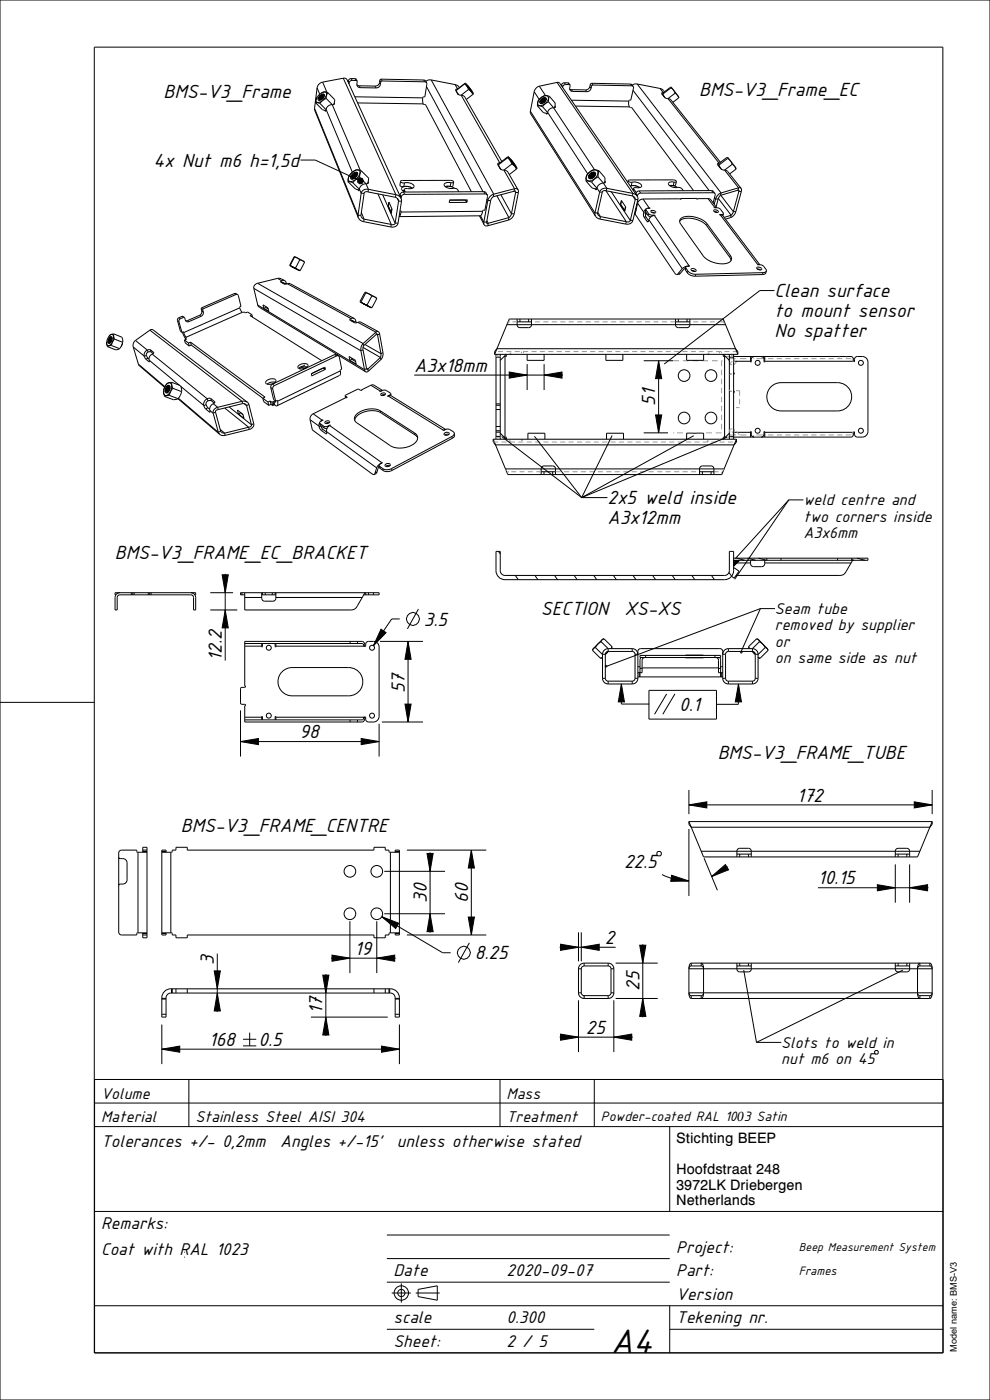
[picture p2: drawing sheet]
<svg xmlns="http://www.w3.org/2000/svg" width="210mm" height="297mm" viewBox="0 0 210 297" stroke-linecap="round" stroke-linejoin="round" font-family="sans-serif">
<defs><g id="words">
<text font-size="7.8" x="129.6" y="287">A4</text>
<g font-size="4.4">
<text x="34.7" y="20.7">BMS-V3_Frame</text>
<text x="148.3" y="20.3">BMS-V3_Frame_EC</text>
<text x="32.5" y="35.4">4x Nut m6 h=1,5d</text>
<text x="164.3" y="63">Clean surface</text>
<text x="164.3" y="67.2">to mount sensor</text>
<text x="164.3" y="71.4">No spatter</text>
<text x="87.9" y="78.9">A3x18mm</text>
<text x="139" y="86.1" transform="rotate(-90 139 86.1)">51</text>
<text x="128.9" y="107">2x5 weld inside</text>
<text x="128.9" y="111.2">A3x12mm</text>
<text x="24.4" y="118.7">BMS-V3_FRAME_EC_BRACKET</text>
<text x="114.7" y="130.5">SECTION</text>
<text x="132.5" y="130.5">XS-XS</text>
<text x="89.9" y="132.7">3.5</text>
<text x="47.1" y="140.1" transform="rotate(-90 47.1 140.1)">12.2</text>
<text x="85.9" y="147.1" transform="rotate(-90 85.9 147.1)">57</text>
<text x="144.1" y="150.8">0.1</text>
<text x="63.5" y="156.6">98</text>
<text x="152.2" y="161.1">BMS-V3_FRAME_TUBE</text>
<text x="169" y="170.1">172</text>
<text x="38.4" y="176.4">BMS-V3_FRAME_CENTRE</text>
<text x="132.4" y="184.1">22.5</text>
<text x="90.5" y="191.5" transform="rotate(-90 90.5 191.5)">30</text>
<text x="99.3" y="191.5" transform="rotate(-90 99.3 191.5)">60</text>
<text x="173.5" y="187.6">10.15</text>
<text x="75.2" y="202.6">19</text>
<text x="100.7" y="203.5">8.25</text>
<text x="128.3" y="200.3">2</text>
<text x="45.4" y="204.6" transform="rotate(-90 45.4 204.6)">3</text>
<text x="68.4" y="215.2" transform="rotate(-90 68.4 215.2)">17</text>
<text x="135.6" y="210.2" transform="rotate(-90 135.6 210.2)">25</text>
<text x="44.3" y="221.9">168</text>
<text x="54.8" y="221.9">0.5</text>
<text x="124.3" y="219.3">25</text>
</g>
<g font-size="3.9">
<text x="21.5" y="243.3">Tolerances +/- 0,2mm</text>
<text x="59.4" y="243.3">Angles +/-15'</text>
<text x="84.2" y="243.3">unless otherwise stated</text>
<text x="21.5" y="260.8">Remarks:</text>
<text x="21.5" y="266.3">Coat with RAL 1023</text>
<text x="143.5" y="265.7">Project:</text>
<text x="83.5" y="270.8">Date</text>
<text x="107.5" y="270.8">2020-09-07</text>
<text x="143.5" y="275.8">Version</text>
<text x="143.5" y="270.8">Part:</text>
<text x="83.5" y="280.8">scale</text>
<text x="107.5" y="280.8">0.300</text>
<text x="143.5" y="280.8">Tekening nr.</text>
<text x="83.5" y="285.8">Sheet:</text>
<text x="107.5" y="285.8">2 / 5</text>
</g>
<g font-size="3.6">
<text x="170.4" y="107.2">weld centre and</text>
<text x="170.4" y="110.7">two corners inside</text>
<text x="170.4" y="114.1">A3x6mm</text>
<text x="164.4" y="130.3">Seam tube</text>
<text x="164.4" y="133.7">removed by supplier</text>
<text x="164.4" y="137.2">or</text>
<text x="164.4" y="140.6">on same side as nut</text>
<text x="165.7" y="222.3">Slots to weld in</text>
<text x="165.7" y="225.7">nut m6 on 45</text>
<text x="21.5" y="233.1">Volume</text>
<text x="107.5" y="233.1">Mass</text>
<text x="21.5" y="238.1">Material</text>
<text x="41.5" y="238.1">Stainless Steel AISI 304</text>
<text x="107.5" y="238.1">Treatment</text>
</g>
<g font-size="3.1">
<text x="127.5" y="237.8">Powder-coated RAL 1003 Satin</text>
<text x="143.5" y="242.5">Stichting BEEP</text>
<text x="143.5" y="249.1">Hoofdstraat 248</text>
<text x="143.5" y="252.4">3972LK Driebergen</text>
<text x="143.5" y="255.7">Netherlands</text>
</g>
<text font-size="2.8" x="169.5" y="270.4">Frames</text>
<text font-size="2.6" x="169.5" y="265.4">Beep Measurement System</text>
<text font-size="2" x="203" y="286.8" transform="rotate(-90 203 286.8)">Model name: BMS-V3</text>
</g></defs>
<g fill="none" stroke="#000" stroke-width=".21">
<path d="M0 0h210v297h-210zM67.3 18.6l-.6 4.4M67.3 18.6l.5 1.4M68.1 19.8l-.8 .8M68.1 19.8l.2-.1a.59 .59 0 0 1 .9-.1 .59 .59 0 0 1-.1 .9 1.68 1.68 0 0 1-2 1.1l-.1-.4 .3-.6M68.4 17.4l4.5-.8h.4l.3 .3 11.5 25.2M68.4 17.4l1 2.2M68.4 17.4l-.8 .5-.3 .7M68.6 20a1.53 1.53 0 0 0-1.2 1M69.6 19.7l-.4 1.2M69.6 19.7l1.4 1.4-.2 1.1M69.6 19.7a1.22 1.22 0 0 0-1.5 .1"/>
<path d="M72.8 16.6l11.2 24.7M73.9 17.2v.2M73.9 17.2l.2 .4M74.1 17.6l-.1 .2M74.5 16.7l-.4 .1-.2 .4M74.5 16.7l.2 .4M74.5 16.7h.8M74.7 17.1l-.4 .1-.2 .4M74.7 17.1h.8M75.3 16.7l.5 .5M75.3 16.7l.2 .4M75.5 17.1l.3 .1"/>
<path d="M75.7 18l.6 .2M75.8 17.2v1l.2 .3 .4 .1M76.3 18.2l3.3 .1M76.3 18.2l.1 .4M76.4 18.6l3.4 .1M79.6 18.3l.2 .4M80.5 17.5l-.3 .6-.6 .2M80.5 17.5l.2 .4M80.6 17l-.1 .5M80.6 17l.2 .4M80.7 17.9l-.3 .5-.6 .3M80.8 17.4l-.1 .5"/>
<path d="M80.9 16.8l-.3 .2M80.9 16.8l.2 .4M80.9 16.8l9 .2M81.1 17.2l-.3 .2M81.1 17.2l9 .2M89.9 17l.3 .1 .3 .5M89.9 17l.2 .4M90.1 17.4l.4 .2M90.5 18.4l12 22.3M90.5 17.6l-.4 2.9-.3 .1-.1 .2M91.5 17h-.6l-.6 .3M91.5 17l5 .9"/>
<path d="M91.5 17l13.2 24.2M96.5 17.9l.6 .3 .4 .4M96.5 17.9l.6 1M96.7 19.2v.1M96.7 19.3l.5 .7M96.8 19.2h-.1M96.8 19.2l.5 .9M97 19.8l.3 .3 .5 .1M97 18.9h.1M97 18.9l-.3 .1v.3M97.1 18.9h.1M98.5 17.8l.6 .5 .3 .7"/>
<path d="M98.5 17.8l-1.7 1.4M98.7 17.7l-.2 .1M98.7 17.7l-2 1.5M98.7 17.7h.1M98.8 17.7l1.6 2.1M98.8 17.7l.6 1.1 1 1M99 18.1l1.1 1.3-.9-1.2M99.1 18.1h-.1M99.1 18.1h.1M99.1 18.1l.8 1.1M99.1 18.1l.1 .1M99.2 18.2l.8 1.1"/>
<path d="M99.3 18.3l.7 1M99.4 19l.5 .4 .4 .6M99.4 19l-1.6 1.2M100 19.3v.1M100.4 19.8l-.1 .2M113.3 19.5l-.8 4.1M113.3 19.5l1.1 1.6M114.4 18.3l1.3 2M114.4 18.3l-.7 .4-.4 .8M114.4 18.3l3.8-.8 .5 .2 16.5 23.9M118.2 17.5l16.1 23.5M119.1 18l.3 .4"/>
<path d="M119.1 18v.2M119.4 18.4l-.1 .1M119.7 17.6h.8M119.7 17.6l-.4 .1-.2 .3M119.7 17.6l.3 .3M120 17.9l-.4 .2-.2 .3M120 17.9h.7M120.5 17.6l.2 .3M120.5 17.6l.4 .4M120.7 17.9l.2 .1M120.8 18.9l.4 .1M120.9 18v1l.2 .3 .4 .1"/>
<path d="M121.2 19l3 .1M121.2 19l.3 .4M121.5 19.4h3M124.2 19.1l.3 .3M125.1 18.4l.3 .3M125.1 18.4l-.3 .5-.6 .2M125.2 17.9l-.1 .5M125.2 17.9l.3 .4M125.4 18.7l-.3 .5-.6 .2M125.5 18.3l-.1 .4M125.5 17.7l-.3 .2M125.5 17.7l8.2 .1"/>
<path d="M125.5 17.7l.3 .3M125.8 18l-.3 .3M125.8 18l8.2 .2M133.7 17.8l.3 .4M133.7 17.8l.6 .6M134 18.2l.3 .2M134.3 19.2l16.1 21.2M134.3 18.4l.1 .3-.6 2.5-.3 .1-.1 .2M135.2 17.8h-.6l-.5 .3M135.2 17.8l4.8 1M135.2 17.8l17.8 23.1M140 18.8l.5 .2 .5 .5"/>
<path d="M140 18.8l.7 .9M140.5 19.9v.1M140.5 19.9h.1M140.6 19.9l.5 .9M140.7 19.7l-.3 .1 .6 .9 .7 .2M140.7 19.7h.1M142.3 18.6l.6 .5 .3 .7M142.3 18.6l-1.7 1.3M142.4 18.5l1.6 2v.3M142.4 18.5l-.1 .1M142.4 18.5l-1.9 1.4M143.2 19.8l.5 .4 .3 .6"/>
<path d="M143.2 19.8l-1.5 1.1M63.8 34h3.1l9 4.1M66.7 23l.1 .4 9.2 22.8M66.7 23l9.2 22.7M66.9 21.8l1.5 1.5 .7 .1M66.9 21.8l1 .1M67.3 20.6l-.4 1.2M67.3 20.6h.1M67.4 21l.1 .1M67.7 20.4l-.3 .6M67.8 20.8l-.1 .2M67.9 21.9l1.3 1.4"/>
<path d="M68 20.2l-.3 .2M68 21l-.1 .3M68 20.2l.7-.2 .1 .3M68 20.2h.1M68.1 20.2l-.2 .1M68.1 20.2l.5-.2 .2 .3M68.1 20.4l-.4 .6M68.1 20.4l-.6 .7M68.2 20.4l-.4 .4M68.3 20.9l.3-.1-.4 .3zM68.4 20.6l-.4 .4M68.5 20.9l-.2 .1"/>
<path d="M68.5 20.2l-.8 .8M68.6 20.7v.1M68.7 20.7l-.6 .5M68.7 20.4l-.8 .8M68.8 20.4l-.4 .2M68.8 20.3h.1M68.8 20.3l-.3-.1-.4 .2M68.8 20.4a1.41 1.41 0 0 0-1.1 .9v-.3M68.8 20.3l-.6 .1M68.8 20.3a1.04 1.04 0 0 1-1.3 .9v-.1M68.9 23.4l.1 .1M69 23.5h.1"/>
<path d="M69.2 23.2l5.5 13.3M69.2 23.2l-.1 .3h-.1M69.2 20.9l-.8 .4-.5 .6M69.2 20.9l1.3 1.3M70.5 22.2a1.28 1.28 0 0 0-1.3 1M70.5 22.2h.1M70.5 22.2l5.9 14M70.9 21.8l.1 .1M71 21.9l-.1 .2-.4 .1M71 21.9l-.1 .2M74.4 37.6v.2M74.4 37.8l.1 .2h.3"/>
<path d="M74.5 36.8l.7-.6a.69 .69 0 0 1 1.1 0 .69 .69 0 0 1-.1 1 1.91 1.91 0 0 1-2.2 1.2l-.1-.6zM74.6 37.7v.2l.2 .1M74.8 38a1.05 1.05 0 0 1 1-1 1.15 1.15 0 0 0-1 1M74.8 36.5a2.37 2.37 0 0 0-1 2M74.8 38h.1M74.8 36.9l.7-.3 .4 .3M74.8 38.8l-1-.3 1.5 1.6 .9 .2M74.8 38.8l1.4 1.3M75.1 37l-.5 .7M75.1 37l-.5 .4-.2 .4M75.1 37.9l.6-.6-.7 .6M75.3 20.5l14.4 .3"/>
<path d="M75.4 36.9l-.8 .7M75.6 36.6l-.7 .3-.5 .7M75.6 37.1l-.8 .7M75.8 37.2l-.5 .3-.3 .5M75.8 36.9a1.05 1.05 0 0 0-1.2 .8M75.9 37h.1M75.9 36.9l-.4-.1-.4 .2M75.9 36.9v.1M75.9 37l-.4 .6-.7 .4M75.9 37a.45 .45 0 0 0-.4-.5 .45 .45 0 0 0-.5 .2l-.4 .4-.2 .5M75.9 21.8l13.9 .2M75.9 38.1l.4-.4 .6 .2 .2 .5-.2 .5-.6 .1-.4-.3z"/>
<path d="M76.3 37.6l-.8 .5-.7 .7M76.3 37.6l1.3 1.4M76.6 36.2l-.2 .6-.1 .8M76.6 36.2l1.6 1.6-.3 1.1M76.6 36.2a1.39 1.39 0 0 0-1.8 .3M77.6 39a1.42 1.42 0 0 0-1.4 1.1M77.6 39l.5 1.2M78 38.9h.1M78.1 38.5l.1 .2M78.2 38.7l-.1 .2-.5 .1M78.2 38.7l-.1 .1M85 38.5l.2 .2 .6 .1"/>
<path d="M85 38.5l-.1 .9 .3 .2h.5M85 38.5l.4-.2h10.2l.4 .1 .2 .2M85.6 39.6a.51 .51 0 0 0-.4 .5 .51 .51 0 0 0 .5 .5M85.7 39.6h.9l.9 .3-.2-.1M85.8 38.8l-.1 .8M85.8 38.8l.5-.1a1.17 1.17 0 0 1 1.5 1 2.72 2.72 0 0 1-1.9 .3l-.1 .2M86 39.5l-.4 .1M86 39.5h.4M86.5 39.6h.3M86.9 39.7l.3 .1M89.7 20.8l.1 1.2M89.8 22l.4 .2 9.8 18.5"/>
<path d="M94.7 39.5l-.3 .1h1.1M95.1 39.5h-.4M95.2 39.5l.3 .1M95.5 39.6l.9 .3M95.6 38.8a.96 .96 0 0 0-1.4 .5 2.51 2.51 0 0 0 2.5 .7l.4 .2 .2 .5M95.6 38.8l-.1 .8M96.2 38.6l-.1 .9-.6 .1M96.2 38.6l-.6 .2M97.8 20.2l.5 .1 .3 .3 7.8 13.6M97.8 20.2l8.2 14.4M100.3 20l-1.4 1.1M105.7 34.9v.1"/>
<path d="M105.7 35l.5 .9M105.7 35l.6 1M106 34.6h.1M106 34.6l-.4 .1 .1 .3M106 35.6l.3 .4 .6 .1M106.9 36.1h.1M106.9 36.1l2.2 3.9M106.9 36.1l.8 .4 2.2 3.8M107.7 33.5l.5 .5 .4 .8M107.7 33.5l-2 1.5M107.8 33.3h.1M107.8 33.3l-.1 .2"/>
<path d="M107.8 33.3l-2.1 1.6M107.9 33.3l.7 1.3 1 1M107.9 33.3l.9 1.1 .8 1.2M108.2 33.8h.1M108.2 33.8l1.1 1.4-1-1.4M108.2 33.7v.1M108.2 33.7h.1M108.2 33.7l.1 .1M108.2 33.8l.9 1.2M108.3 33.8l.9 1.3M108.4 34l.8 1.1M108.6 34.8l.6 .5 .3 .6"/>
<path d="M108.6 34.8l-1.7 1.3M109.5 35.9l-1.5 1.1M109.6 35.6l-.1 .3M112.5 23.6l13.7 21.6M112.5 23.6l.1 .5 13.7 21.8M114 22.5l1.1 .1M114 22.5l1.2 1.4 .9 .1M114.5 21.7v.1M114.5 20.9a1.08 1.08 0 0 1 1.8-.2 1.74 1.74 0 0 1-2.1 1.6l-.1-.6zM114.7 21.7l.2 .3M114.8 20.7a1.74 1.74 0 0 0-.8 1.8M114.9 21a.52 .52 0 0 1 .5-.3 .52 .52 0 0 1 .5 .4"/>
<path d="M114.9 22h.1M114.9 21.1l-.4 .6M115.1 22.6l1.1 1.3M115.1 21.1l-.4 .3-.2 .4M115.1 21.1l-.4 .6M115.4 21l-.6 .6M115.5 21.7l-.1 .1M115.5 21.2l-.6 .5M115.6 20.8l-.7 .3M115.7 21.4l-.6 .5M115.8 21.3l-.5 .2-.3 .5 .3-.4 .5-.2M115.8 24l.1 .1"/>
<path d="M115.8 21.1h.1M115.8 21.1l-.3-.1-.4 .1M115.8 21.1a.88 .88 0 0 0-1.1 .6M115.9 21.2a.93 .93 0 0 0-1 .8M115.9 21.2a.45 .45 0 0 0-.3-.5 .45 .45 0 0 0-.6 .2l-.5 .8M115.9 21.2a.9 .9 0 0 1-1.4 .6M115.9 21.2a.91 .91 0 0 0-1.1 .8M115.9 21.1v.1M115.9 24.1h.2M116.2 23.9l-.2 .3-.1-.1M116.2 23.8v.1M116.2 23.8l8.5 13.1"/>
<path d="M116.3 21.6l1.1 1.2M116.3 21.6l-1.2 1M116.6 20.4a1.46 1.46 0 0 0-1.8 .3M116.6 20.4l1.2 1.4-.2 1M116.6 20.4l-.3 1.2M117.4 22.9l-.8 .2-.4 .7M117.4 22.9l8.7 13.1M117.7 22.5l.1 .1M117.8 22.6v.2l-.4 .1M117.8 22.6v.2M121.2 21.3l12.2 .2M122.1 22.5l11.4 .2"/>
<path d="M124.3 38.4l1.2 .2M124.3 38.4l1.3 1.5 1 .2M124.8 37.6l.1 .1M124.8 36.7a1.18 1.18 0 0 1 2-.2 1.79 1.79 0 0 1-2.3 1.7l-.1-.7zM124.9 37.7l.2 .2h.3M125.1 37.6l.1 .3M125.1 36.5a1.84 1.84 0 0 0-.8 1.9M125.2 37.9h.2M125.2 36.9a.58 .58 0 0 1 .6-.4 .58 .58 0 0 1 .5 .6l-.6 .3-.4 .5a1.03 1.03 0 0 1 1-.8M125.2 36.9l-.4 .7M125.4 36.9l-.3 .7M125.4 36.9l-.4 .4-.1 .4"/>
<path d="M125.4 37.9h.1M125.5 38.6l1.1 1.3M125.6 36.9l-.4 .4M125.8 37.1l-.5 .4M125.9 37.3l-.4 .3M125.9 36.6l-.7 .3M126.1 37.4l-.4 .4 .4-.3M126.2 37.4l-.6 .4M126.3 36.9h.1M126.3 36.9l-.4-.1-.5 .1M126.3 36.9a.9 .9 0 0 0-1.2 .7M126.3 36.9v.1"/>
<path d="M126.3 37.1l-.4 .5-.5 .3M126.3 37.1a.51 .51 0 0 0-.3-.6 .51 .51 0 0 0-.6 .2l-.4 .4-.2 .5M126.3 37a.94 .94 0 0 0-1.1 .9M126.3 37a.91 .91 0 0 0-1.1 .9M126.6 39.9l-.1 .3h-.2M126.6 39.9h.1M126.6 39.9l.6 .9M126.9 37.5l-.8 .5-.6 .6M126.9 37.5l1.1 1.3M127.1 36.2l-.2 1.3M127.1 36.2a1.55 1.55 0 0 0-2 .3M127.1 36.2l1.2 1.5-.1 1.1"/>
<path d="M128 38.8l.7 1.2M128 38.8l-.9 .3-.5 .8M128 38.8h.1M128.3 38.4l.1 .1M128.4 38.5v.2l-.4 .1M128.4 38.5l-.1 .3M128.7 40a1.26 1.26 0 0 0-1.5 .8M128.7 40l5.6 1M128.7 40l-.1 .5M133.3 38.3l.2 .3 .6 .1M133.3 38.3l.3-.1h9.2l.5 .1 .2 .2M133.3 38.3l-.1 .4"/>
<path d="M133.4 21.5v.6l.1 .6M133.5 22.7l.5 .1 13.1 17.6M133.9 39.4l-.2 .1M133.9 39.4h1l.8 .4-.3-.2M133.9 39.4h-.2M134.1 38.7l-.2 .7M134.1 38.7l.8-.1a.96 .96 0 0 1 1.2 1l-.5 .2h-.9l-.3 .2M134.2 39.4h-.3M134.2 39.4h.4M134.4 40l-.1 .4M134.4 40v.1M134.6 39.4l.4 .1"/>
<path d="M135.1 39.5l.3 .1M140.5 20l.1 .1M140.7 20.3l.2 .2M141.7 20.9h.1M141.7 20.9l.6 .3 10.5 13.2M141.7 20.9l10.8 13.7M142 39.4h.8M142 39.4h.1M142.4 39.3l-.3 .1M142.5 39.3l1.2 .5M143 38.6l-.2 .8M143 38.6a.77 .77 0 0 0-1.2 .5l.3 .3 .6 .3 1.7 .1 .6 .7"/>
<path d="M143.5 38.5l-.2 .8-.5 .1M143.5 38.5l-.5 .1M144 20.8l-1.3 .9M152.3 34.9l.2 .1M152.3 34.9v.1M152.3 35.1l.5 .6M152.5 35l.6 .9M152.5 34.6l-.3 .2 .7 1 .8 .3M152.5 34.6h.1M152.5 34.6v.1M153.7 36.1h.1M153.7 36.1l.6 .2 2.9 3.7"/>
<path d="M153.7 36.1l3 3.7M154.3 33.4l.1 .2M154.3 33.4l.8 1M154.3 33.4l-2 1.5M154.4 33.6l.5 .5 .4 .8M154.4 33.6l-1.9 1.4M155.1 34.4l1 1.3v.2M155.3 34.9l.5 .4 .3 .6M155.3 34.9l-1.6 1.2M156.1 35.9l-1.3 1M156.7 39.8l-3.7 1.1M156.7 39.8l-.2 .6"/>
<path d="M156.7 39.8l.5 .2M157.2 40l.1 .6M58.9 59.1h.6l.9 .4M58.9 59.1l-4.3 1M58.9 59.1l.8 .4M59.7 59.5l.1 .5M59.7 59.5l-.2 .3 .8 .4h.6M59.7 59.5h.1M59.7 59.5h.7M59.8 60l.3-.1 .2 .3M59.8 60h.1M59.9 59.9l.4 .3"/>
<path d="M60.4 59.5l.3 .6M61.5 56.3v.1M61.5 56.3l2.2 1.1M61.5 56.4h.1M61.5 56.4l2.1 1M61.5 56.4l.9 .4M61.9 56.6h.1M62 56.6h.1M62.1 56.7h.1M62.5 54.4l2 1.1 .1 .2M62.5 54.4v.2M62.5 54.4l-1 1.9"/>
<path d="M62.5 54.6l.6 .1 .5 .4M62.5 54.6l-.9 1.6M62.6 56.9l1 .5M63 57.1l.2 .1M63.1 57.2h.1M63.2 57.2h.1M63.6 55.1l.5 .2 .5 .4M63.6 55.1l-.9 1.7M63.6 57.4h.1M63.7 57.4h-.1M64.6 55.7l-.9 1.7M75.9 45.7l.1 .5"/>
<path d="M76 40.3v.1M76 46.2a1.52 1.52 0 0 0 1.1 .8M76.2 40.4h-.2M76.2 40.1l-.1 .3h-.1M76.2 40.1l.4 .9M76.2 40.1h.1M76.6 45.7h-.7M76.6 45.7l.1 .4 .5 .4M76.6 41l-.7 4.7M76.7 45.1l.5 1.4M77.1 47l5.8 1.2M77.2 46.5l-.1 .5"/>
<path d="M77.2 46.5l5.8 1.1M77.2 41l-.6 4.7M77.2 41h-.6M78.1 40.7l5.8 1.2M78.1 40.7h-.6l-.3 .3M78.1 40.2a1.2 1.2 0 0 0-1.5 .8M78.1 40.2l5.9 1.1M78.1 40.2v.5M80.2 41.1l2.8 6.5M81.2 41.3l2.6 6M82.4 43.8h-.1M82.5 42.9l.6 1.4-.1 1-.7-1.5z"/>
<path d="M82.5 42.9l-.1 .9 .6 1.3M83 47.6l-.1 .6M83 45.1h.1M83.1 44.3l-.1 .8M83.8 47.3l-.3 .3h-.5M83.9 41.9l.5 .3 .1 .5M84 41.3l-.1 .6M84 41.3l.6 .3 .5 .5M84.3 42.1l.2 .6M84.4 47.3h-.6M84.4 47.3a1.21 1.21 0 0 1-1.5 .9M84.5 42.7l-.7 4.6"/>
<path d="M84.8 44.7l.3 .2M84.9 41.3l-.1 .3M84.9 41.3l.2 .5M85 44.8l.1 .1M85.1 45l-.4 .9M85.1 44.9v.1M85.1 42.1l.1 .6M85.1 41.8v.3M85.2 42.7h-.7M85.2 42.7l-.8 4.6M85.6 40.7l-.5 .2-.2 .4M85.6 40.7l.2 .5"/>
<path d="M85.7 40.3l-.3 .1M85.8 40.2v.1M85.8 40.2l-.1 .5 .1-.4M85.8 40.3l.2 .4M85.8 41.2l-.4 .2-.3 .4M95.3 42.9v.1M95.8 42.4v.1M96.9 42.4v.1M97.5 42.4v.1M98.7 42.4l.3 .5M98.7 42.4l-3.3 .1M99 42.9l-3.7 .1"/>
<path d="M99 42.9h.1M99.1 42.4v.1M99.1 42.4h-3.7l-.1 .6M99.1 42.5l-.1 .4M101.7 45.8l1 1.8M101.9 45.8l.7 1.3M102.4 44.8l-17.3 .2M102.4 44.8l-.2 .7-.4 .3-17.1 .2M102.6 47.1l.1 .5M102.6 40.7l.4 .1 .4 .6M102.6 40.7l.3 .4M102.6 40.7h-17"/>
<path d="M102.7 47.6l.3 .3h.5M102.9 41.1l-17.1 .1M102.9 41.1l.5 .3M103.2 47.1h-.6M103.2 47.1l.1 .3h.3M103.3 46.8l.3 .6M103.3 42.2l.2 .4M103.4 41.4l-.5 3.2h-.4l-.1 .2M103.5 42.6l-.9 4.5M103.6 47.4l-.1 .5M104.1 42.5l-.6 .1M104.1 42.5l-.9 4.6"/>
<path d="M104.6 41.7l-.5 .8M104.7 41.2l-.1 .5M104.7 41.2l-.8 .5-.4 .9M105.4 41.5l2.6 4.7M106.2 41.3l2.3 4.1M107.8 46.7l-4.3 1.2M108 46.2l-4.4 1.2M108 46.2l-.2 .5M108.5 45.4l-.5 .8M109 40.6l.3-.1 .1 .3M109 40.6l-4.4 1.1M109.1 45.4h-.6"/>
<path d="M109.1 45.4l-.5 .8-.8 .5M109.1 40h.5l.3 .3M109.1 40l-4.4 1.2M109.1 40l-.1 .6M109.2 40.5l.2 .3M109.4 40.8l-.9 4.6M109.9 40.3l.1 .5M110 40.8h-.6M110 40.8l-.9 4.6M126.2 45.2l.1 .7M126.2 40l.1 .2M126.3 45.9l.4 .4 .6 .2"/>
<path d="M126.5 40.2h-.2M126.8 45.2h-.6M126.8 45.2l.1 .4 .5 .4M126.8 45l.6 1M127.2 40.8l-1 4.4M127.3 46.5l5.4 1M127.4 46l5.4 1M127.4 46l-.1 .5M127.8 40.8h-.6M127.8 40.8l-1 4.4M128.5 40.5l4.3 6.5M128.6 40.5h-.5l-.3 .3"/>
<path d="M128.6 40.5l5.5 1.1M129.7 40.7l4 6.1M131.7 43.4h-.1M131.8 42.5l.9 1.4-.2 .9-.9-1.4zM131.9 42.6l-.2 .8 .8 1.2M132.6 44.6h-.1M132.7 43.8l-.2 .8M132.8 47l-.1 .5M133.7 46.8l-.3 .3-.6-.1M134.1 41.6l.5 .3 .1 .4M134.1 40.1h.3M134.2 41.6l.5 .7"/>
<path d="M134.3 41l.9 .6M134.3 41l-.2 .6M134.3 46.8h-.6M134.3 46.8a1.26 1.26 0 0 1-1.6 .7M134.4 40.1l.6 .8M134.4 40.1v.3M134.7 45.4l-.1 .1M134.7 42.3l-1 4.5M134.8 44.3l.1 .1zM134.9 41l.3 .5M134.9 41v.2M134.9 44.5l-.3 .7"/>
<path d="M135.2 41.6l.1 .7M135.2 41.5v.1M135.3 43.1l-.6 2.3 8.4 12.5 .4 .3M135.3 43.1l1.2 1.9M135.3 42.3l-1 4.5M135.3 42.3h-.6M135.6 40.5l.3 .5M135.6 40.5l-.5 .2-.2 .3M135.9 41l-.4 .1-.3 .4M136.4 42.2l-.7 .3-.4 .6M136.4 42.2l1.3 1.9M136.5 45.2l.1 .8"/>
<path d="M136.5 45v.2M136.6 46l.6 1M136.9 45.1l.1 .9M136.9 45.1l-.4 .1M136.9 44.9l.6 .8M137 44.4l-.5 .6M137 45l-.1 .1M137 44.4v.1M137 44.4l-.1 .5M137 44.4h.1M137 46l.6 .8M137 46h-.4"/>
<path d="M137 44.5l.6 .8M137 44.5l-.1 .4M137.3 45.4h-.4M137.5 45.7l.5 .3M137.5 47h-.3M137.6 45.3l-.1 .4M137.6 45.3l.8 .3M137.6 46.6l7.1 10.4M137.6 46.6l-.1 .4h-.3M137.7 44.1l-.4 .1M137.8 44.1v.1M137.8 44.1l.1 .1h-.7l-.2 .2"/>
<path d="M137.8 44.1h-.1M138.1 44.7h.6l.4 .3-.6 .2-.4-.3zM138.2 45l.7 .2M138.4 45.6l-.1 .2M138.8 45.7l7.4 10.7M138.8 45.7l-.7 .3-.5 .6M138.8 45.6l.1 .1h-.1M138.8 45.6h-.4M138.8 45.6v.1M143.9 58l-.4 .2M144.2 47a3.6 3.6 0 0 1 3.9-.3l1.2 .6 .6 .6M144.3 58l-.3 .2h-.5"/>
<path d="M144.3 58h-.4M144.4 42.1v.1M144.4 42.2h.1M144.5 42.2h-8.1M144.7 57l-.8 1M145.4 57.3l.4 .6M145.4 56.8l-1.1 1.2M145.4 56.7v.6M145.4 56.7l.1 .2M145.5 56.9l.4 .6M145.5 56.9l-.1 .4M145.8 57.9l.7 .5 1 .2"/>
<path d="M145.9 57.5l-.1 .4M145.9 57.5l.7 .5 1 .2M146.2 56.4l-.9 .2-.6 .4M146.2 56.4l-.2 .1M146.2 56.4h.1M146.2 56.4l.1 .1h-.6l-.3 .2M146.6 57.1l.7-.1 .4 .4-.3 .2-.4-.1-.4-.2zM146.7 57.4l.7 .2M147.6 58.2l-.1 .4M147.7 42.1h.1M147.7 42.1l.3 .1M147.7 42.1h-3.2l-.1 .1"/>
<path d="M147.8 42.1h.1M147.8 42.1v.1M148 42.1v.1M148 42.2h.1M149.9 47.9l4.9 6.7M150 47.5l4.9 6.7M150 47.5l-.1 .4M150 47.5a5 5 0 0 0-5.6-1.2l-.2 .5 .1 .6 4.9 6.9a5.1 5.1 0 0 0 5.6 1.2l.4-.6-.3-.7M150.2 42.1l1.4 1.9M150.2 42.1l.5 .2 1.4 1.8M150.2 42.1h-2.2M150.9 40.4l.3 .1 .4 .5"/>
<path d="M150.9 40.4l.4 .5M150.9 40.4l-15.3 .1M151.3 40.9l-15.4 .1M151.3 40.9l.3 .1M151.4 44.6h.6l.4 .3-.7 .1-.3-.2zM151.5 44l.5 .1M151.5 44h.1M151.5 44.9l.6 .2M151.5 44v.1M151.6 41.9l.2 .3M151.6 44l.4 .1M151.6 44h-.1"/>
<path d="M151.6 41l.1 .4-.4 1.6M151.8 42.2l-.3 1.1M151.8 45h.1M151.9 44.9l-.1 .1M152 45h-.2M152 44.1l.8 .2 .7 1M152.3 42.2l-.4 1.7M152.3 42.2h-.5M152.4 42.1l2.7 3.6M152.7 45.5l.1 .1M152.7 45.5l-.1 .1M152.8 45.6l.6 .2 7.8 10.4"/>
<path d="M152.8 45.6l7.9 10.5M152.8 41.4l-.5 .8M152.9 41.4l2.7 3.5M153 40.9l-.2 .5M153 40.9l-.8 .5-.4 .8M153.1 45.5v.1M153.1 45.5h-.4M153.5 45.3l-.2 .5M153.5 45.3l-.4 .2M154.8 54.6l.3 .7M154.9 54.2l-.1 .4M155 46.2l-1.1 .3"/>
<path d="M155.1 45.7l-1.5 .4M155.1 45.7l-.1 .5M155.6 44.9l-.5 .8M156.1 44.9l-.4 .8-.7 .5M156.1 44.9h-.5M156.5 40.4l.2 .2M156.5 40.4l.2-.1v.3M156.5 40.4l-3.7 1M156.7 40.6l-1.1 4.3M157.3 40.6l-1.2 4.3M157.3 40.6h-.6M160.5 56.8l.7-.1 .4 .4-.2 .2-.5-.1-.3-.2z"/>
<path d="M160.6 57.1l.7 .2M160.7 56.1l.5 .1M160.7 56.1h.1M160.7 56.1l.4 .1M160.7 57.1h.1M161.2 56.2l.7 .2 .6 .8 .1 .3M161.7 58.2l-14.2 .4M161.8 57.8l-14.2 .4M161.8 57.8l-.1 .4M162.6 57.5l-.3 .3h-.5M162.6 57.5l-.3 .6-.6 .1M22.6 72.5l.2 1"/>
<path d="M22.8 73.5l1.7 .7 .9-.2M22.9 72.7l.1 .1M23.1 71.8l-.2 .9M23.1 72.4v.2M23.1 72.4h.1M23.1 72.6v.1M23.1 71.8l-.1 .2M23.2 72l-.2 .8M23.2 72l-.1 .6M23.3 71.2l.4-.3a1.23 1.23 0 0 1 0 1.9l-.1 .1a.52 .52 0 0 1-.7 .4 .52 .52 0 0 1-.3-.7l.3-.9zM23.3 71.9l-.2 .5M23.3 71.9h.1"/>
<path d="M23.4 72.4l-.1 .1M23.5 71.5a1.37 1.37 0 0 0-.6 1.2M23.5 71.7l-.4 .9M23.5 72l-.1 .8v-.4M23.5 72l.3-.3-.4 .5-.1 .6-.2-.2M23.5 72l-.1 .4M23.6 73.3l1.8 .7M23.6 73.3l-.8 .2M23.7 72.1l-.1 .4zM23.8 71.6l-.6 .4M23.8 71.6h.1M23.8 71.6l-.5 .3"/>
<path d="M23.8 72l-.3 .6M23.8 71.8l-.4 .6M23.8 71.6l-.3-.1-.4 .3M23.8 72h.1M23.8 71.6l-.3-.2-.4 .4M23.8 71.6a.85 .85 0 0 1-.8 1.2M24.1 70.8l.2 1.1M24.1 70.8l1.8 .7 .1 1.1M24.1 70.8a1.11 1.11 0 0 0-1 .6M24.3 71.9l1.7 .7M24.3 71.9l-.7 1.4M25.7 73.6l-.3 .4"/>
<path d="M25.8 73.3l-.1 .3M25.8 73.3l-.1 .2M26 72.7l-.2 .6M26 72.6l-.2 .7M28.3 73.6l2.3 2M28.3 73.6l1.1 3.6M28.7 72.2l2.5 2.1M28.7 72.2l3.1-2.2h.6l20.1 15.3M28.7 72.2l-.4 .7v.7M29.4 77.2l.2 .4 5.3 4.6M29.4 77.2l5.6 4.8M30.6 75.6h.1"/>
<path d="M30.6 75.6l.3 .6M30.9 76.2l.7 .5M31.1 75.4l-.5 .2M31.1 75.4l.3 .6M31.2 74.3l-.5 .5-.1 .8M31.3 74.3h-.1M31.3 74.3l.1 .4M31.4 74.7l-.3 .3v.4M31.4 74.7h.1M31.4 76l-.5 .2M31.4 76l.2 .2M31.6 76.1h.1"/>
<path d="M31.6 76.4v.3M31.6 76.4l6.5 5.3M31.7 76.7h-.1M31.8 70l19.5 15.1M31.9 74.2l.7 .5M31.9 74.2l.2 .5M31.9 74.2l-.6 .1M32.1 74.7h-.7M32.1 74.7l.4 .3M32.3 75.1l11.6 9.5M32.3 75.1l-.6 .6-.1 .7M32.6 74.7v.2l-.3 .2"/>
<path d="M32.6 74.7v.2M37.6 68l.7 2.3 .3 .2M37.6 68l.4 .2M38 68.2l.6 2.3M38 67.4l-.3 .3-.1 .3M38 67.4l.3 .2M38.3 67.6l-.3 .3v.3M38.6 67.1l-.6 .3M38.6 67.1l.5 .3M38.6 67.1l.3 .2M38.7 70.5l.6 1.2M38.8 70.4l.1 .1"/>
<path d="M38.8 70.4l-.2 .1M38.9 67.3l.2 .1M38.9 67.3l-.6 .3M38.9 70.5l.1 .1M39 70.6l.5 .9M39.1 67.4l.4 .7 .6 .1M39.1 72.1l.9 .7M39.1 72.1l.2 .7 .9 .6M39.3 71.7l.1 .3M39.3 71.7l.3 .3-.5 .1M39.5 71.5l.1 .1M39.6 71.6h.1"/>
<path d="M39.6 71.6l-.3 .1M39.8 68h-.4M39.8 68l.3 .2M40 72.8l.2 .6M40.4 72.6l-.4 .2M40.4 72.6l15.8 11.7-.4 .2 .1 .7 1.1 .8M40.4 72.6l.2 .6M40.6 73.2l-.4 .2M40.6 73.2l16.2 12.1M42.3 66.9l-2.5 1.1M42.3 66.9l.4 .2M42.7 67.1l-2.6 1.1"/>
<path d="M42.7 65.6l.1 .4M42.7 65.6l.3 .2M42.8 66l-.1 .5-.4 .4M42.8 66l.3 .2M42.8 65.3l.4 .2M42.8 65.3l-.1 .3M43 65.8l.1 .4M43.1 66.2v.5l-.4 .4M43.2 65.5l-.2 .3M49.7 62.3l.3 .2M50 62.5h.4M50 62.5l-6.8 3"/>
<path d="M50.4 62.5l.7 2.5-.2 .1v.2M50.4 62.5l-.7-.2-6.9 3M50.9 65.3l.5 1M50.9 65.3l-11.9 5.3M51.4 66.3l.4-.1 .3 .2 .4-.2 .9 .6M51.4 66.3l-11.9 5.2M53.4 66.8l-.4 .1 15.3 9.6M53.4 66.8l.2 .5M53.8 61.2l.9 3.5M53.8 61.2l22.8 13.2M54.6 60.1l-.6 .4-.2 .7M54.6 60.1l22.4 12.8"/>
<path d="M54.7 64.7l22.6 13.7M54.7 64.7l.3 .5 22.6 13.7M55.8 64.7l1 .6 .2 .7-1-.6zM56.3 65l.1 .2M56.4 65.2l.5 .3M56.4 65.2l-.4 .2M60.3 60.2h.1M60.3 60.2v.1M60.7 60.1l.1 .2M60.7 60.1l-.4 .1M61 60.2h.6l13.5 7.4M61 60.2h-.1"/>
<path d="M61 60.2l13.4 7.4M63.3 77.6l.5-.3 .8-.2 .5 .1 .2 .3-.3 .5-1 .3-.7-.2-.1-.3zM64.2 77.7l.1 .5M64.2 77.7l-.8 .5M64.6 77.4l-.4 .3M64.7 77.8v.3M65.2 77.9h-.9l-.8 .3M66.1 79.7h.1M68.5 78.1l.5 .3M68.6 78.1l.4 .2M68.9 77.9l-2.8 1.4v.4M68.9 77.9v.1"/>
<path d="M68.9 77.9h.1M68.9 78l.1 .3M69 78.4l-2.8 1.3M69 78.3v.1M71 75.2l-13.2 6.3M71 75.2h.3l.5 .3M71 75.2l.4 .3M71.4 75.5l-13.2 6.3M71.4 75.5h.4M71.8 75.5l.7 2.8-.3 .2v.2M72.2 78.7v.6l-.2 .4-13.2 6.4M72.2 78.7l-13.3 6.4"/>
<path d="M74 75.6l1.4 .8 .1 .8-1.3-.8zM74.4 67.6l-.2 .3 1 .5M74.4 67.6l.1 .4M74.4 67.6h.1M74.5 68v.1M74.5 68h.4l.1 .3M74.5 68h.1M74.6 68l.4 .3M74.6 76v.2M74.6 76.2l-.4 .2M74.6 76.2l.8 .5M75 68.3h.1"/>
<path d="M75.1 68.3v.1M75.1 67.6h-.7M75.1 67.6l.4 .5M75.5 68.1l.1 .4M75.5 68.1l-.4 .2M75.9 68.4h.7l3.6 2M75.9 68.4h-.7M75.9 68.4l3.8 2.1M76.4 63.9v.1M76.4 64l.1 .1M76.5 64.1l2.2 1.2M76.5 64.1h.1"/>
<path d="M76.5 64.1l1 .6M76.6 74.4l.7 4M76.6 64h-.2M76.6 64l1.7 1.1 .6 .1M76.9 64.3h.1M76.9 64.3l.1 .1M76.9 64.3l.2 .1M77 64.4h.1M77 74.2l-.4 .2M77 74.2l.8 4M77 73.7l3.7 2.1M77 72.9l.1 .5"/>
<path d="M77 72.9l-.4 .7v.8M77.1 73.4l-.1 .8M77.3 78.4l.3 .5M77.4 64.6l.9 .5M77.4 73.1l3.4 1.9M77.5 62h.1M77.5 62l2.3 1.1 .1 .3M77.5 62l-1.1 1.9M77.6 62v.1M77.6 62.1l.7 .3 .6 .4M77.6 62.1l-1 1.9M77.7 78.1l.3 .2"/>
<path d="M77.8 78.2l.1 .2 .1-.1M77.8 78.2l-.5 .2M78 64.9l.3 .2M78 78.3l.1 .5M78.1 78.8l-.5 .1M78.2 65l.5 .3M78.3 65v.1M78.7 65.3h.1M78.9 62.8l.5 .2 .5 .4M78.9 62.8l-1 1.9M78.9 65.2l-.2 .1M79.7 70.5l-2.7 2.4"/>
<path d="M79.7 70.5l.1 .4M79.8 70.9l.2-.1 .1 .3M79.8 70.9l-2.7 2.5M79.8 70.9l.3 .2M79.9 63.4l-1 1.8M80.1 71.1l.7 3.9M80.2 70.4l-.5 .1M80.2 70.4l.3 .5M80.5 70.9l-.4 .2M80.5 70.9l.7 3.9M80.7 75.8l-2.7 2.5M80.7 75.8l.1 .5"/>
<path d="M80.8 76.3l-2.7 2.5M80.8 75l-.1 .8M81.2 74.8v.8l-.4 .7M81.2 74.8l-.4 .2M87.9 79.6h31.5M104.9 75.2l3.1-7.5h45.4l3.1 7.5M104.9 75.2v-.6l.5-.6h50.6l.5 .6v.6M104.9 75.2h51.6M105.2 75.2v18M105.2 75.8h.9M106.1 75.2v18M107.1 75.6v17.1"/>
<path d="M107.4 75.2l-1.3 1.3M107.4 75.2v.4h-.5M107.5 68.9h46.4M108 78.9l3.8 .7-3.8 .6zM109.7 67.7v1.2a.6 .6 0 0 0 .6 .6h1.8a.6 .6 0 0 0 .6-.6v-1.2M109.7 68.3h3M110.3 67.7v.6M111.8 75.2v1.3h3.6v-1.3M111.8 77.3v5.4M112.1 67.7v.6M115.4 79.6l3.8-.7v1.3zM115.4 77.3v5.4"/>
<path d="M128.5 75.2v1.3h3.6v-1.3M136.5 76.5h6.3M139.7 76.5l.7 3.8h-1.3zM139.7 76.5v15.3M143.3 67.7v1.2a.6 .6 0 0 0 .6 .6h1.8a.6 .6 0 0 0 .6-.6v-1.2M143.3 68.3h3M143.9 67.7v.6M145.7 75.2v1.3h3.6v-1.3M145.7 67.7v.6M153.7 75.6v17.1M153.9 75.6h-.5v-.4l1.3 1.3M154.7 75.8h.9"/>
<path d="M154.7 75.2v18M155.6 76.6h3.6M155.6 75.6h24.9l.4 .3 .2 .7M155.6 75.2v18M155.6 79.1l.2 .1-.2 .2M159.2 76.1h.2M159.8 75.6h.1M160 75.6a.6 .6 0 0 0-.6 .6l-.1 .6-.1-1.2M161.5 75.6a.6 .6 0 0 1 .6 .6v.6l.1-1.2M161.6 75.6h.1M162 76.1h.2M162.2 76.6h18.9"/>
<path d="M164.3 61.6h-3.1l-20.3 15.6M181.1 76.6h.1M181.1 76.6l.2 .1a.86 .86 0 0 1 .6-1.1 1.87 1.87 0 0 1 2 .5l.2 .7v14.7a1.2 1.2 0 0 1-1.2 1.2h-1a.86 .86 0 0 1-.6-1h-.2M181.1 76.7h.1M181.3 76.5l-.1 .2M34.9 84.1l1.9 .7 1-.2M35 82.1a2.1 2.1 0 0 0-.1 2M35.1 83.2v.1M35.3 83.1l.2 .2M35.3 81.5a.61 .61 0 0 1 .9-.2 .61 .61 0 0 1 .2 .8 1.6 1.6 0 0 1-1.4 1.8 1.82 1.82 0 0 1 .3-2.4zM35.4 82.4l-.1 .7M35.4 82.4l-.3 .9"/>
<path d="M35.6 83.3h-.1M35.6 83.3h.1M35.6 82.1l-.3 .9M35.7 81.8l-.5 .6-.1 .8M35.9 82.2l-.4 .9M35.9 83.9l1.9 .7M35.9 83.9l-1 .2M36 82h-.3l-.3 .4M36 82h.1M36 82a.97 .97 0 0 0-.7 1.1M36 82a.46 .46 0 0 0-.5-.2 .46 .46 0 0 0-.3 .5l-.1 .9M36.1 82l-.2-.2h-.3l-.4 .6"/>
<path d="M36.1 82v.1M36.1 82a.99 .99 0 0 1-.9 1.3h-.1M36.1 82.1a1 1 0 0 0-.6 1.2M36.1 82.1a1.03 1.03 0 0 0-.5 1.2M36.1 82.3l-.4 .8 .4-.8M36.1 82.3l-.3 .4-.1 .5M36.4 81.1l1.9 .7 .2 1.3M36.4 81.1a1.32 1.32 0 0 0-1.4 1M36.4 81.1l.3 1.3M36.7 82.4l1.8 .7M36.7 82.4l-.5 .7-.3 .8M37.8 84.6l8.8 7.5"/>
<path d="M37.8 84.5l8.5 7.2M38.3 82l4.9 4M38.5 83.1l-.3 .8-.4 .7M43.2 86v.1M43.2 86.1l.4 .6M43.6 86.7l.8 .7M43.7 85.8l.4 .7M43.7 85.8l-.5 .3M43.9 84.6l-.6 .6-.1 .8M44 84.6l.1 .5M44.1 85.1l-.3 .3-.1 .4M44.1 86.5l.4 .3"/>
<path d="M44.1 86.5l-.5 .2M44.5 87.1l.7 .6M44.5 87.1v.3h-.1M44.5 87.3l-.1 .1M44.7 84.6h-.8M44.7 84.6l.8 .6M44.7 84.6l.1 .4M44.8 85l-.7 .1M44.8 85l.6 .5M45.2 87.7l1.1 4M45.2 85.6l-.6 .7-.1 .8M45.2 85.6l1 .8"/>
<path d="M45.5 85.2v.2l-.3 .2M45.5 85.2l.1 .2M45.7 87.4l1.1 4.1M45.7 87.4l-.5 .3M46.2 86.4a1.11 1.11 0 0 0-1 1.3M46.2 86.4l.1 .5M46.3 86.9l-.5 .2-.1 .3M46.3 91.7l.3 .4M46.6 92.1l.5 .3h.7M46.7 91.1l.9 .8M46.8 91.5l.3 .3 .5 .1M46.8 91.5l-.5 .2"/>
<path d="M47.6 91.9l.2 .5M47.7 86.6l5 4M48.6 86.3l4.7 3.8M50.6 87.8l1.2 1-.3-.9M50.6 87.8l-.2-.8 1.2 1M51 87.5l-.4 .3M51.3 85.1h.7l.5 .2M51.3 85.1l.2 .5M51.3 85.1l-5.1 1.3M51.5 85.6l.5 .1 .3 .3M51.5 85.6l-5.2 1.3M51.8 85.6l.5 .4"/>
<path d="M52.3 86l1 4.1M52.5 85.3l.3 .5M52.7 90.6l.2 .5M52.7 90.6l-5.1 1.3M52.8 85.8l1 4.1M52.8 85.8l-.5 .2M52.9 91.1l-5.1 1.3M53.3 90.1l-.1 .4-.5 .1M53.8 89.9a1.12 1.12 0 0 1-.9 1.2M53.8 89.9l-.5 .2M56.5 80.8l.5-.3 .7-.2 .6 .1 .2 .3-.4 .6-.9 .2-.8-.2-.1-.2zM56.7 81.5h.1"/>
<path d="M56.8 85.3l.2 .7M57.3 85.1l.2 .7M57.3 85.1l-.5 .2M57.3 85.1l.4 .2M57.4 82.2l.6 2.6 .5 .3M57.4 82.2l.4 .3M57.5 85.8l.3 .2M57.5 85.8l-.5 .2M57.7 85.3l.1 .7M57.8 81.5l-.3 .3-.1 .4M57.8 81.5l.4 .3M57.8 82.5l.7 2.6"/>
<path d="M57.9 85.2l-.2 .1M57.9 85.2l.2 .7M58.1 85.9l-.3 .1M58.1 85.2h-.2M58.1 85.2l.1 .1M58.1 85.2l.2 .7M58.2 81.8l-.3 .3-.1 .4M58.3 85.9h-.2M58.3 85.9l.5 .2M58.4 81.1h-.9l-.8 .4M58.5 85.1l-.3 .2M58.5 85.1l-.1 .2h-.2"/>
<path d="M58.7 85h.1M58.8 85l.1 .1M58.8 85l-.3 .1M58.9 85.1v.6l-.1 .4M65.8 89l1.9 1.4M65.8 89l.5 2.2M66.3 91.2l12.5 9.3 .6 .2M66.4 87.8l1.9 1.3M66.4 87.8l-.5 .5-.1 .7M67.7 90.4l.4 .9M67.8 89.7l-.1 .7M67.8 89.7h.1"/>
<path d="M67.8 89.7l.2 .5M67.8 89.7l.1 .1M67.9 89.8l.1 .4M67.9 89.8l.8 .6M68 90.2l.8 .6M68.1 90.3h.1M68.1 90.3l-.4 .2M68.1 90.3l.4 .8M68.1 91.3l1 .7M68.3 89.1l-.3 .3M68.4 89.1h-.1M68.4 89.1h.1l-.6 .4-.1 .2"/>
<path d="M68.4 89.1v.1M68.5 91.1l.8 .6M68.5 91.1l-.4 .2M68.7 90.4l.1 .4M68.8 90.8l.6 .1M69 89.5l.6-.2 .3 .2-.2 .2-.4 .2-.4-.2zM69.3 91.6v.1M69.3 91.6l10.6 7.7M69.3 91.7v.3h-.2M69.3 91.9l-.2 .1M69.5 90.4h-.8M69.5 90.4l.1 .2"/>
<path d="M69.8 89.7l-.7 .1M69.9 90.2l-.4 .2M69.9 90.2h.1l-.1 .1M69.9 90.2v.1M69.9 90.3l11.1 7.8M69.9 90.3l-.5 .5-.1 .8M73.2 84l.1 .4M73.2 84h.1M73.3 84v.4M73.3 84l.3 .2M73.4 84.4l-7 3.4M73.6 84.2v.1"/>
<path d="M73.6 84.3h.1M73.6 84.3l-.2 .1M76.7 82.7l-.2 .1-.4-.2h-.3l-2.6 1.4M76.7 82.7v.1M78.7 81.7l2 1.3M78.7 81.7h.6l1.8 1.1M78.7 81.7l-2 1M79.9 99.3l-.3 1M80.4 98.8l-.4 1.3M80.4 98.8l.2 .6M80.4 98.8l.2 .2M80.4 98.8h.1"/>
<path d="M80.6 99v.4l.7 .4M80.6 99l.6 .4M80.6 83l1.1-.2 1.2 .7M80.6 83h.1M80.6 83v.1M80.7 83h-.1M80.7 87.2a4.5 4.5 0 0 0-5.5 1.3v.6l.4 .5 7.2 5a4.6 4.6 0 0 0 5.7-1.3v-.8l-.5-.6M80.7 87.2l.1 .3M80.7 87.2l7.3 4.7M80.8 87.5a4.5 4.5 0 0 0-5.5 1.3l-.1 .4M80.8 87.5l7.2 4.8M80.8 83.5l.6-.1 .4 .2-.2 .2-.5 .1-.3-.1z"/>
<path d="M81 98.2l-.1 .1M81 98.2l-.7 .4-.4 .7M81 98.1h.1M81 98.1l.1 .1-.5 .3-.2 .3M81.1 82.9l-.4 .1M81.2 99.4l.1 .4M81.3 83.7l.1 .2M81.7 83.8l-.8 .1M81.7 98.5l.7-.2 .4 .3-.2 .3-.5 .1-.4-.2zM82.2 84h.2M82.2 84l.1 .1M82.4 84l11.6 7.3"/>
<path d="M82.4 84h.7l11.4 7.1M82.6 83.8l-.4 .2M82.6 83.8l.1 .1M82.7 98.8l-.5-.1-.4 .2M82.9 83.5v.5M82.9 83.5l-.3 .3M83.1 99.4l-1 .3-.9-.3M83.1 99.4v.4M83.1 99.8l-1 .3-.8-.3M88 91.9v.4M88 92.3l.6 .6M94 91.3l1.2-.3 .9 .6 .3 .3"/>
<path d="M94 91.3h.1M94.1 91.2v.1M94.1 91.2l-.1 .1M94.3 91.9l.7-.2a.33 .33 0 0 1 .3 .5 .33 .33 0 0 1-.5 .1l-.5-.1zM94.5 91.1l-.4 .1M94.5 91.1h.1M95.2 92.2l-.4-.1-.5 .2M95.9 92.6v.4M95.9 92.6l-12.8 6.8M95.9 93l-12.8 6.8M96.4 91.9v.6l-.5 .5M96.4 91.9l-.1 .4-.4 .3"/>
<path d="M104.6 93.2v.6l.5 .6h50.6l.5-.6v-.6M104.6 93.2h51.6M104.6 93.2l3.1 7.5h45.4l3.1-7.5M105.2 90.5h.9M105.2 86.9h.9M105.2 86h.9M105.2 85.7h.9M105.2 92.6h.9M105.2 91.7h.9M105.2 91.4h.9M106.1 91.9l1.3 1.3M106.4 92.6l17 13"/>
<path d="M106.9 92.7l.5 .1v.4M107.2 99.5h46.4M112 93.2v-1.3h3.6v1.3M113.4 92.6l10 13h5.5M128.7 93.2v-1.3h3.6v1.3M129.8 92.4l-6.4 13.2M136.5 91.8h5.2M139.1 88h1.3l-.7 3.8zM145.7 93.2v-1.3h3.6v1.3M147.2 92.4l-23.8 13.2M154.2 92.7l-30.8 12.9M154.7 92.6h.9"/>
<path d="M154.7 91.9l-1.3 1.3v-.4l.5-.1M155.6 91.7h3.6M155.6 83l.2 .1-.2 .2M159.2 92.3h.2M159.2 92.7l.1-1.1 .1 .5a.6 .6 0 0 0 .6 .6M159.8 92.7h.1M161.5 92.7a.6 .6 0 0 0 .6-.6v-.5l.1 1.1M161.6 92.7h.1M162 92.3h.2M162.2 91.7h18.9M163.8 81.8l1.2-.5 .7-.1h12a3 3 0 0 1 3 3 3 3 0 0 1-3 3h-12a3 3 0 0 1-2.9-2 3 3 0 0 1 1-3.4zM181.1 91.7l-.2 .8-.4 .2h-24.9"/>
<path d="M181.1 91.7h.1M181.2 91.7l.1 .1M79.6 100.3l-.2 .4M80 100.1l-.2 .3-.4 .3M80 100.1l-.4 .2M105.2 117h.9v4.1a1.01 1.01 0 0 0 1 1h46.6a1.01 1.01 0 0 0 1-1v-4.1h.9v4.1a1.91 1.91 0 0 1-1.9 1.9h-46.6a1.91 1.91 0 0 1-1.9-1.9zM105.7 117l.4 .5M114.8 100.7v-1.3a.6 .6 0 0 1 .6-.6h1.8a.6 .6 0 0 1 .6 .6v1.3M114.8 100.1h3M115.4 100.1v.6M117.2 100.1v.6M148.4 100.7v-1.3a.6 .6 0 0 1 .6-.6h1.8a.6 .6 0 0 1 .6 .6v1.3"/>
<path d="M148.4 100.1h3M149 100.1v.6M150.8 100.1v.6M155.6 119.7l.1 .3M155.6 118.4h28.5v.5h-28.5l.3 .9M155.6 119.2l.2 .7M155.8 118.9l.2 .8M155.9 118.9l.2 .7M156 118.9l.2 .7M156.1 118.9l.2 .6M156.3 118.9l.1 .5M156.3 118.4l1.7 .5"/>
<path d="M156.3 119.4h2.9M156.4 118.9l.1 .4M156.5 118.9l.1 .3M156.6 118.9l.1 .2M156.8 118.9v.1M156.9 118.9h.1M156.9 118.9l-1.3 1.2M158.6 118.4l1.7 .5M159.2 118.9v.7a.63 .63 0 0 0 .6 .6h1.8a.63 .63 0 0 0 .6-.6v-.7M160.9 118.4l1.7 .5M162.2 119.4h18.3M162.7 118.4v.5"/>
<path d="M165.7 118.4v.5M167.3 106.1l-11.3 12.4M170.4 106.1h-3.1l-11.5 16.8M177.7 118.4v.5M180.7 118.7l.5 .2M180.7 118.4v.5M180.9 118.9l-1.7 2.7-.8 .5h-22.3M181.8 118.4l1.7 .5M24.6 126.2h-.2v-.5h17.1v.5h-.2M25 125.7v.1M27.9 125.7v.5M28.2 125.7v.5"/>
<path d="M28.5 125.7v.5M31.5 125.7v.5M31.8 125.7v.5M32.1 125.7v.5M40.5 125.7a1.01 1.01 0 0 1 1 1.1v2.6h-.4v-2.6l-.3-.5-.3-.1h-15.1l-.3 .1-.2 .5v2.6h-.5v-2.6a1.01 1.01 0 0 1 1-1.1M40.9 125.7v.1M44.6 129.4h5.7M44.6 125.7h4.8M47.1 121.9h1.3l-.6 3.8zM47.8 129.4l.6 3.8h-1.3zM47.8 121.7v18.4M51.3 125.7v.5"/>
<path d="M51.9 137.1h3.6M51.9 126.8h3.6M51.9 136.5h24.9l.3 .4M51.9 126.2h-.9v-.5h29.4v.5h-3.3M51.9 125.7v3.7h22.9l.8-.6 1.8-3.1M55.5 136.5l.1 .7 .1-.7M55.5 125.7v1.2a.63 .63 0 0 0 .6 .6h1.8a.63 .63 0 0 0 .6-.6v-1.2M55.5 126.2h3M55.7 125.7v.5M56.3 125.7v.5M57.8 125.7v.5M58.4 125.7v.5"/>
<path d="M58.5 137.1h18.7M58.5 136.5l-.1 .7-.1-.7M58.5 126.8h18.3M74.3 136.1v.4M75.8 136.1v.4M77.1 136.9l.1 .2M77.1 136.9l.3 .2M77.2 137.1l.4-.1a.83 .83 0 0 1 .6-.9 1.87 1.87 0 0 1 2 .5l.2 .7v14.7a1.2 1.2 0 0 1-1.2 1.2h-1a.88 .88 0 0 1-.7-1h-.3M77.4 137.1l-.2-.8-.4-.2h-24.9v9.4l.2 .2-.2 .1-.7 .1-.2 .2 .1 3.2 1 .3-.2 .1v3.5h24.9l.4-.3 .2-.7M77.4 137.1h.1M77.4 125.7h.1M77.6 125.7v.5"/>
<path d="M78.2 125.7v.5M79.2 125.7v.5M80.6 136.1h9.1M80.8 133.5l1.1 .7-2.7 2.8zM84.8 131.3h-1.7l-3.9 5.7M86.6 136.1l.6 3.8h-1.3zM86.6 136.1v17.1M88.8 129.2l-2.4 4.2M109.3 122.1l.6 .9M113.5 122.1l.6 .9M117.6 122.1l.7 .9M121.8 122.1l.6 .9"/>
<path d="M125.7 138l1.7 1.7M126 122.1l.6 .9M126.3 137.4l1.5 1.5M126.3 137.4l-.4 .2-.2 .4M127.5 136.1l-.7 .6-.5 .7M127.5 136.1l1.5 1.5M127.8 139.5l-.4 .2M127.8 138.8h.6M127.8 138.8v5.1M127.8 139.4l-.4 .3M128.1 135.5l-.3 .1-2 2.1-.1 .3M128.1 135.5l1.7 1.7"/>
<path d="M128.1 135.5l-.4 .2-.2 .4M128.4 138.8v5.1M129 138.2l-.6 .6M129 138.2h5.1M129 137.6a1.2 1.2 0 0 0-1.2 1.2M129 138.2a.6 .6 0 0 0-.6 .6M129 137.6v.6M129 137.6h5.1M129 138.2l-.6 .7M129.8 137.2l-.2 .4M130.1 122.1l.6 .9M134.1 137.6a1.2 1.2 0 0 1 1.2 1.2h-.6"/>
<path d="M134.1 138.2a.6 .6 0 0 1 .6 .6M134.1 137.6v.6M134.3 122.1l.6 .9M134.7 138.8v5.1M135.8 139h17.1v.5h-17.1zM135.9 139.5l-.1 .6v3.5M136.6 139.5h.1M136.8 139.5l-.3 .1-.3 .5v2.6h-.9M137 139v.5M138.4 122.1l.7 .9M142.6 122.1l.6 .9M145.4 139.5h3.8"/>
<path d="M145.4 139h3.8M146.8 122.1l.6 .9M150.9 122.1l.6 .9M151.7 139v.5M151.8 139.5l.5 .3 .1 .3v2.6h.9M152 139.5h.1M152.7 139.5l.2 .6v3.5M153.9 138.8v5.1M154.5 137.6h5.1M154.5 137.6a1.2 1.2 0 0 0-1.2 1.2h.6M154.5 138.2a.6 .6 0 0 0-.6 .6M154.5 138.2h5.1"/>
<path d="M154.5 137.6v.6M154.6 121.4l.6 .8M155.6 120.6l.1-.2 1.1 .8-1.1 1.5-.5-.4M157.1 138.2h.3v.3h-.3zM158.8 137.2l.2 .4M159.6 138.2l.6 .7M159.6 137.6a1.2 1.2 0 0 1 1.2 1.2M159.6 138.2a.6 .6 0 0 1 .6 .6M159.6 137.6v.6M159.6 138.2l.6 .6M160.2 138.8h.6M160.2 138.8v5.1"/>
<path d="M160.5 135.5l.4 .2 .2 .4M160.5 135.5l-1.7 1.7M160.5 135.5l.3 .1 2 2.1 .1 .3M160.8 139.4l.4 .3M160.8 139.5l.4 .2M160.8 138.8v5.1M161.1 136.1l.7 .6 .5 .7M161.1 136.1l-1.5 1.5M161.3 129.1l-4 9M162.3 137.4l.4 .2 .2 .4M162.3 137.4l-1.5 1.5M162.9 138l-1.7 1.7"/>
<path d="M164.4 129.1h-3.1l-32.6 12.2M0 149h20M51 157.3l3.8-.6v1.3zM51 150.7v9.8M51 157.3h29.4M51.9 152.2h3.6M55.7 152.7l-.1-.7-.1 .7M58.5 152.2h18.7M58.5 152.7l-.1-.7-.1 .7M60.1 142.3l1.2-.6 .7-.1h12a3 3 0 0 1 3 3 3 3 0 0 1-3 3h-12a3 3 0 0 1-2.9-2 3 3 0 0 1 1-3.3zM74.3 152.7v.5M75.8 152.7v.5"/>
<path d="M76.6 156.7l3.8 .6-3.8 .7zM77.1 152.3l-.3 .4h-24.9M77.2 152.2l-.1 .1M77.4 152.2l-.3 .1M77.5 152.1l-.1 .1M80.4 153.5v7M81 153.2h8.7M85.9 149.4h1.3l-.6 3.8zM127.8 143.9h.6M127.8 143.9a1.2 1.2 0 0 0 1.2 1.2M128.4 143.9a.6 .6 0 0 0 .6 .6M128.4 141.2h.3v.3h-.3"/>
<path d="M129 145.1h5.1M129 144.5v.6M129 144.5h5.1M131.8 149.4h5.9M131.8 145.1l.7 3.8h-1.3zM131.8 145.1v4.3M134.1 144.5v.6M134.7 143.9h.6M134.7 143.9a.6 .6 0 0 1-.6 .6M135.3 143.9v-5.7a.6 .6 0 0 1 .6-.6h16.8a.6 .6 0 0 1 .6 .6v5.7M135.3 141.4l.5 .2M135.3 143.6h18"/>
<path d="M135.3 143.9a1.2 1.2 0 0 1-1.2 1.2M135.6 142.7v.9M135.8 141.8h.4M136.2 141.7h16.2M137.7 146.5h14.3v6.1h-14.3zM141.4 147.2l-2.6 4.3M143.2 147.2l-2.6 4.3M152.4 141.8h.5M153 142.7v.9M153.3 141.4l-.4 .2M153.3 143.9h.6M153.3 143.9a1.2 1.2 0 0 0 1.2 1.2"/>
<path d="M153.9 143.9a.6 .6 0 0 0 .6 .6M154.5 144.5h5.1M154.5 145.1h5.1M154.5 144.5v.6M156.6 145.1l.7 3.8h-1.3zM156.6 145.1v4.3h-4.7M159.6 144.5v.6M160.2 143.9h.6M160.2 143.9a.6 .6 0 0 1-.6 .6M160.8 143.9a1.2 1.2 0 0 1-1.2 1.2M146.1 174.3h51.6M146.1 170.8l3.8-.7v1.3z"/>
<path d="M146.1 167.6v5.1M146.1 174.3v.6l.5 .6h50.6l.5-.6v-.6M146.1 175.9v14.2M146.1 170.8h51.6M146.1 174.3l3.1 7.5h45.4l3.1-7.5M193.9 170.1l3.8 .7-3.8 .6zM197.7 167.6v5.1M25.2 181.8l.3 .3a1.09 1.09 0 0 1 1.5 .9v3.6a1.21 1.21 0 0 1-1.7 1l-.1 .2M29.3 180.8v17.1M30.3 180.8v-1.1h.9v19.2h-.9v-1M30.3 198.3h.9M30.3 180.3h.9"/>
<path d="M30.3 198h.9M30.3 180.6h.9M31.2 180.8h-2l-.2-.5h-3.2a.6 .6 0 0 0-.6 .6v16.8a.6 .6 0 0 0 .6 .6h3.2l.2-.4h2M34.3 180.8h2.1l.1-.5h.8v-.6h2.4v.6h39.6v-.6h2.4v.6h.8l.2 .5h2M34.3 197.9h2.1l.1 .4h.8v.6h2.4v-.6h39.6v.6h2.4v-.6h.8l.2-.4h2M34.3 198h.9M34.3 180.6h.9M35.2 180.8v-.5h-.9v18h.9v-.4M36.2 180.8v17.1M74.2 195.4v11M79.9 195.4v11M81 194.5l3.6 1.4-.7 1.1z"/>
<path d="M81 194.5l12.9 7.6h1.7M81.5 193.8h12.9M81.5 184.8h12.9M82.8 180.8v17.1M83.8 180.8v-.5h.9v18h-.9v-.4M83.8 198h.9M83.8 180.6h.9M86.3 198.3h16.9M86.3 180.3h16.9M90.6 181h1.3l-.7 3.8zM91.2 193.8l.7 3.8h-1.3zM91.2 180.8v17"/>
<path d="M99.3 194.5h1.3l-.6 3.8zM100 180.3l.6 3.8h-1.3zM100 180.3v18M122.7 197.8v6.1M123.3 197.8v6.1M139.6 180.6h.4l.3 .3v.4l-.3 .3h-.4l-.3-.3v-.4zM140.4 185.5a12.6 12.6 0 0 0 5.7 1.4M142.5 185.7l3.6 1.2-3.8 .1zM148.7 180.6h46.4M149.3 182.1l2.9 6.8M151 185.9l2.9-2.5 .6 1.1zM154.4 183.9l-1.9 1.3-1.5 .7"/>
<path d="M156.3 181.8v-1.2a.6 .6 0 0 1 .6-.6h1.9a.6 .6 0 0 1 .6 .6v1.2M156.3 181.2h3.1M156.9 181.2v.6M158.8 181.2v.6M173.5 188.3h23.5M186.1 187.7l3.8 .6-3.8 .7zM189.9 181.8v-1.2a.6 .6 0 0 1 .6-.6h1.9a.6 .6 0 0 1 .6 .6v1.2M189.9 181.2h3.1M189.9 183.4v8.1M190.5 181.2v.6M192.4 181.2v.6M193 188.3l3.8-.6v1.3z"/>
<path d="M193 183.4v8.1M34.3 217.3v8.4M34.3 211.8h.9M34.3 215.2h.9M34.3 211.9h.9M34.9 210.3l.8-.5h.5h46.6a1.91 1.91 0 0 1 1.9 1.9v4.1h-.9v-4.1a1.01 1.01 0 0 0-1-1h-46.6a1.01 1.01 0 0 0-1 1v4.1h-.9v-4.1l.1-.5zM36.4 209.8v.9M36.5 209.8v.9M37.3 209.8v.9M39.7 209.8v.9M45.4 206h1.3l-.6 3.8zM46.1 210.7l.6 3.8h-1.3z"/>
<path d="M46.1 202.3v12.4M53 219.1v2.8M65.9 215.8h16.3M68.5 206.9h1.3l-.7 3.8zM69.1 215.8l.7 3.8h-1.3zM69.1 206.7v13.1M70.2 203.3h13.7M70.4 202.6l3.8 .7-3.8 .6zM79.3 209.8v.9M79.9 203.3l3.8-.7v1.3zM81.7 209.8v.9M82.5 209.8v.9"/>
<path d="M82.7 209.8v.9M83.8 215.2h.9M83.8 211.9h.9M83.8 211.8h.9M84.7 217.3v8.4M99.6 200l-2.4 4.2M118.7 201h11.9M118.9 219.4l3.8 .6-3.8 .7zM118.9 200.3l3.8 .7-3.8 .6zM122.7 210.6h.6M122.7 205.5h.6M122.7 210.6a1.2 1.2 0 0 0 1.2 1.2"/>
<path d="M122.7 205.5v5.1M122.7 212.2v11M123.3 201l3.8-.7v1.3zM123.3 210.6a.6 .6 0 0 0 .6 .6M123.3 205.5v5.1M123.9 204.3h5.1M123.9 204.3a1.2 1.2 0 0 0-1.2 1.2M123.9 204.9a.6 .6 0 0 0-.6 .6M123.9 211.8h5.1M123.9 204.9h5.1M123.9 204.3v.6M129 204.3a1.2 1.2 0 0 1 1.2 1.2"/>
<path d="M129 204.9a.6 .6 0 0 1 .6 .6M129 211.2h-5.1v.6M129 204.3v.6M129 211.2v.6M129.6 210.6h.6M129.6 205.5h.6M129.6 205.5v5.1M129.6 210.6a.6 .6 0 0 1-.6 .6M130.2 205.5v5.1M130.2 212.2v11M130.2 210.6a1.2 1.2 0 0 1-1.2 1.2M130.6 211.8h8.9"/>
<path d="M130.6 204.3h8.9M135.7 200.5h1.3l-.7 3.8zM136.3 211.8l.7 3.8h-1.3zM136.3 200.3v15.5M146.1 210.6l.2 .4 .3 .2M146.1 210.6l.2 .8 .3 .4M146.1 205.5v5.1M146.1 210.6h51.6M146.1 205.5h51.6M146.6 204.3l-.3 .4-.2 .8M146.6 211.8h50.6M146.6 204.3v.6"/>
<path d="M146.6 211.2v.6M146.6 204.9h2.1M146.6 204.3h50.6M146.6 204.9l-.3 .2-.2 .4M146.6 211.2h2.1M148.7 204.9l.4 .2 .1 .4M148.7 204.9v-.6l.4 .4 .1 .8M149.2 210.6l-.1 .4-.4 .2M149.2 205.5v5.1M149.2 210.6l-.1 .8-.4 .4v-.6M156.3 204.3v1.3a.6 .6 0 0 0 .6 .6h1.9a.6 .6 0 0 0 .6-.6v-1.3M156.3 204.9h3.1"/>
<path d="M156.9 204.3v.6M157.8 205.8l2.7 15.3M158.8 204.3v.6M189.9 204.3v1.3a.6 .6 0 0 0 .6 .6M189.9 204.9h3.1M190.5 204.3v.6M191.5 205.8l-31 15.3M192.4 204.3v.6M193 204.3v1.3a.6 .6 0 0 1-.6 .6h-1.9M194.6 210.6l.2 .4 .3 .2M194.6 210.6l.2 .8 .3 .4v-.6M194.6 205.5v5.1"/>
<path d="M195.1 204.9v-.6l-.3 .4-.2 .8M195.1 211.2h2.1M195.1 204.9l-.3 .2-.2 .4M195.1 204.9h2.1M197.2 204.3l.4 .4 .1 .8M197.2 204.9l.4 .2 .1 .4M197.2 204.3v.6M197.2 211.2v.6M197.7 210.6l-.1 .4-.4 .2M197.7 205.5v5.1M197.7 210.6l-.1 .8-.4 .4M20.1 234h180"/>
<path d="M20.1 239h180M34.3 222.6l3.8-.7v1.3zM34.3 222.6h50.4M40.1 229v10M51.6 220.5h2.8M51.6 221.9h2.8M80.9 221.9l3.8 .7-3.8 .6zM106.1 229v10M118.7 220h15.5M126.1 229v10M130.2 220l3.8-.6v1.3zM142.1 239v18"/>
<path d="M160.5 221.1h5.2M185.7 222.9h.4l.2 .2v.3l-.2 .2h-.4l-.2-.2v-.3zM20.1 257h180M20.1 277h180M39.1 266.7h.1M39.1 265.7h.1M82.1 262h60M82.1 267h60M82.1 272h60M83.1 274.3h4.1M85.1 272.3v4M88.2 274.3h5.1"/>
<path d="M88.7 273.5l4.1-.7v3l-4.1-.7zM142.1 277v10M82.1 282h44M142.1 282h58M200 287v-277h-180v277h180.1v-58h-180v58"/>
<circle cx="145.1" cy="79.7" r="1.24"/>
<circle cx="150.8" cy="79.7" r="1.24"/>
<circle cx="160.7" cy="77" r=".53"/>
<circle cx="182.6" cy="77" r=".53"/>
<circle cx="145.1" cy="88.7" r="1.24"/>
<circle cx="150.8" cy="88.7" r="1.24"/>
<circle cx="160.7" cy="91.4" r=".53"/>
<circle cx="182.6" cy="91.4" r=".53"/>
<circle cx="57" cy="137.4" r=".53"/>
<circle cx="78.9" cy="137.4" r=".53"/>
<circle cx="87.6" cy="131.3" r="1.37"/>
<circle cx="57" cy="151.8" r=".53"/>
<circle cx="78.9" cy="151.8" r=".53"/>
<circle cx="74.2" cy="193.8" r="1.24"/>
<circle cx="74.2" cy="184.8" r="1.24"/>
<circle cx="79.9" cy="193.8" r="1.24"/>
<circle cx="79.9" cy="184.8" r="1.24"/>
<circle cx="98.4" cy="202.1" r="1.37"/>
<circle cx="85.1" cy="274.3" r="1.53"/>
<circle cx="85.1" cy="274.3" r=".76"/>
</g>
<g fill="#000">
<path d="M75.9 38.1l.4-.4 .6 .2 .2 .5-.2 .5-.6 .1-.4-.3zM108 78.9l3.8 .7-3.8 .6zM115.4 79.6l3.8-.7v1.3zM139.7 76.5l.7 3.8h-1.3zM139.1 88h1.3l-.7 3.8zM47.8 129.4l.6 3.8h-1.3zM47.1 121.9h1.3l-.6 3.8zM80.8 133.5l1.1 .7-2.7 2.8zM86.6 136.1l.6 3.8h-1.3zM51 157.3l3.8-.6v1.3zM76.6 156.7l3.8 .6-3.8 .7zM85.9 149.4h1.3l-.6 3.8z"/>
<path d="M131.8 145.1l.7 3.8h-1.3zM156.6 145.1l.7 3.8h-1.3zM146.1 170.8l3.8-.7v1.3zM193.9 170.1l3.8 .7-3.8 .6zM81 194.5l3.6 1.4-.7 1.1zM91.2 193.8l.7 3.8h-1.3zM90.6 181h1.3l-.7 3.8zM100 180.3l.6 3.8h-1.3zM99.3 194.5h1.3l-.6 3.8zM142.5 185.7l3.6 1.2-3.8 .1zM151 185.9l2.9-2.5 .6 1.1zM186.1 187.7l3.8 .6-3.8 .7z"/>
<path d="M193 188.3l3.8-.6v1.3zM46.1 210.7l.6 3.8h-1.3zM45.4 206h1.3l-.6 3.8zM69.1 215.8l.7 3.8h-1.3zM68.5 206.9h1.3l-.7 3.8zM70.4 202.6l3.8 .7-3.8 .6zM79.9 203.3l3.8-.7v1.3zM118.9 200.3l3.8 .7-3.8 .6zM123.3 201l3.8-.7v1.3zM136.3 211.8l.7 3.8h-1.3zM135.7 200.5h1.3l-.7 3.8zM34.3 222.6l3.8-.7v1.3z"/>
<path d="M80.9 221.9l3.8 .7-3.8 .6zM118.9 219.4l3.8 .6-3.8 .7zM130.2 220l3.8-.6v1.3z"/>
</g>
<g fill="none" stroke="#999" stroke-width=".21">
<path d="M105.2 75.6h1M105.2 75.5h.6M105.6 74.6h1.1M107.4 74.6h1.1M108 67.9v.4l-.3 .3M108.2 74.8v.4M108.4 74.8v.4M108.7 68.3h1M109.2 74.6h1.1M110.6 74.6v.3M111 74.6h1M111.1 74.6v.3"/>
<path d="M112.7 74.6h1.1M113.5 68.3h1M114.5 74.6h1.1M115.3 68.3h1M116.3 74.6h1.1M117 68.3h1.1M118.1 74.6h1M118.8 68.3h1.1M119.9 74.6h1M120.6 68.3h1.1M121.6 74.6h1.1M122.4 68.3h1.1"/>
<path d="M123.4 74.6h1.1M124.2 68.3h1.1M125.2 74.6h1.1M126 68.3h1.1M127 74.6h1M127.8 68.3h1.1M128.8 74.6h1M129.6 68.3h1.1M130.5 74.6h1.1M131.4 68.3h1.1M132.3 74.6h1.1M133.2 68.3h1.1"/>
<path d="M134.1 74.6h1.1M135 68.3h1.1M135.9 74.6h1M136.8 68.3h1.1M137.7 74.6h1M138.6 68.3h1.1M139.4 74.6h1.1M140.4 68.3h1.1M141.2 74.6h1.1M142.2 68.3h1.1M142.8 76.5h1.2M143 74.6h1.1"/>
<path d="M144.8 74.6h1M144.9 76.5h1.2M146.5 74.6h1.1M146.9 76.5h1.2M147 68.3h1.1M148.3 74.6h1.1M148.8 68.3h1.1M149 76.5h1.2M150.1 74.6h1.1M150.2 74.8v.4M150.4 74.8v.4M150.6 68.3h1"/>
<path d="M151 76.5h1.2M151.9 74.6h1.1M152.3 68.3h1.1M152.6 74.6v.3M153.1 76.5h.1M153.1 74.6v.3M153.1 76.5v1.2M153.1 78.4v1.2M153.4 67.9v.4M153.4 68.3l.3 .3M153.7 74.6h1M153.9 75.6h1"/>
<path d="M154.7 79.4h.6M154.7 79.3h.6M154.8 79.5h.1M154.8 79.4v.1M154.8 79.4h.1M154.9 79.4h-.1M154.9 79.4h.1M155 79.4h-.1M155 79.4h.1M155.1 75.5h.5M155.3 76.6l-.6 .8h.6M155.4 74.6h1.1"/>
<path d="M155.7 76.1v.7M156 76.1h-1.3v.7M156.4 76.6l-.7 .8M156.9 76.1h1.4M159.8 75.8v.3M160.4 76.1h1.6M161.6 75.6v.3M162.2 76.1h.1M162.9 76.1h1.1M164.8 76.1h1.1M166.6 76.1h1.1M168.4 76.1h1.1"/>
<path d="M170.3 76.1h1.1M172.1 76.1h1.1M173.9 76.1h1.1M175.8 76.1h1.1M177.6 76.1h1.1M178 75.6v.3M179.4 76.1h1.1M179.5 75.6v.3M180.7 76.2h.1M180.7 76.2l.1 .1M180.8 76.3h.1M180.8 76.3v.2"/>
<path d="M180.8 76.5l.2 .1M180.8 76.5h.1M180.9 76.5v.1M180.9 76.6h.1M180.9 76.6v.1M180.9 76.7h.1M181 76.7h.1M181.1 76.7h.1M104.6 93.8h1.1M105.2 92.9h.6M105.2 92.7h1M106.4 93.8h1.1"/>
<path d="M107.2 99.5l.3 .3M108.1 93.4v.4M108.2 93.8h1M108.2 93.4v.4M110 93.8h1M110.6 93.2v.3M110.8 93.2v.3M111.7 93.8h1.1M113.5 93.8h1.1M115.3 93.8h1.1M117.1 93.8h1M118.8 93.8h1.1"/>
<path d="M120.6 93.8h1.1M122.4 93.8h1.1M124.2 93.8h1.1M126 93.8h1M127.7 93.8h1.1M129.5 93.8h1.1M131.3 93.8h1.1M133.1 93.8h1M134.9 93.8h1M136.6 93.8h1.1M138.4 93.8h1.1M140.2 93.8h1.1"/>
<path d="M142 93.8h1M142.8 91.8h.1M143.6 91.8h1.3M143.8 93.8h1M145.5 93.8h1.1M145.7 91.8h1.2M147.3 93.8h1.1M147.7 91.8h1.3M149.1 93.8h1.1M149.8 91.8h1.2M150.1 93.4v.4M150.2 93.4v.4"/>
<path d="M150.9 93.8h1M151.8 91.8h1.3M152.6 93.2v.3M152.7 93.8h1M152.8 93.2v.3M153.1 80.4v1.1M153.1 82.3v1.1M153.1 84.2v1.1M153.1 86.1v1.1M153.1 88v1.1M153.1 89.9v1.2M153.6 99.5l-.3 .3"/>
<path d="M153.9 92.7h1M154.4 93.8h1.1M154.7 82.7v.1M154.7 83h.6M154.7 82.8h.1M154.8 82.8v.1M154.8 82.9h.1M154.8 92.3h1.3M155.1 92.9h.5M155.2 91.5l.7 .8M155.4 91h-.6v.8M155.8 91v.8"/>
<path d="M156.1 86.5h.8M156.1 82.9h.8v1.1M156.2 91.5l.6 .8M156.9 84.7v1.1M157 92.3h1.3M159.8 92.3v.2M160.4 92.3h1.6M161.6 92.5v.2M162.2 92.3h.1M162.9 92.3h1.1M164.8 92.3h1.1M166.6 92.3h1.1"/>
<path d="M168.4 92.3h1.1M170.3 92.3h1.1M172.1 92.3h1.1M173.9 92.3h1.1M175.8 92.3h1.1M177.6 92.3h1.1M178 92.5v.2M179.4 92.3h1.1M179.5 92.5v.2M180.7 92.1v.1M180.8 92.1h-.1M180.8 92.1h.1"/>
<path d="M180.8 91.9v.2M180.8 91.9h.1M180.8 91.8v.1M180.9 91.8h.1M180.9 91.7h.1M181 91.7h.1M181 91.8l-.2 .1M181.1 91.7h.1M107.7 100.1v.3M107.7 100.1h.1M108.4 100.1h1.1M110.2 100.1h1.1"/>
<path d="M112 100.1h1M113.7 100.1h1.1M117.8 100.1h1.1M119.6 100.1h1.1M121.4 100.1h1.1M123.2 100.1h1.1M125 100.1h1.1M126.8 100.1h1.1M128.6 100.1h1.1M130.4 100.1h1.1M132.2 100.1h1.1M134 100.1h1.1"/>
<path d="M135.8 100.1h1.1M137.6 100.1h1.1M139.4 100.1h1.1M141.2 100.1h1.1M143 100.1h1.1M144.8 100.1h1.1M146.6 100.1h1.1M151.4 100.1h1M153.1 100.1v.3"/>
</g>
<use href="#words"/>
</svg>
